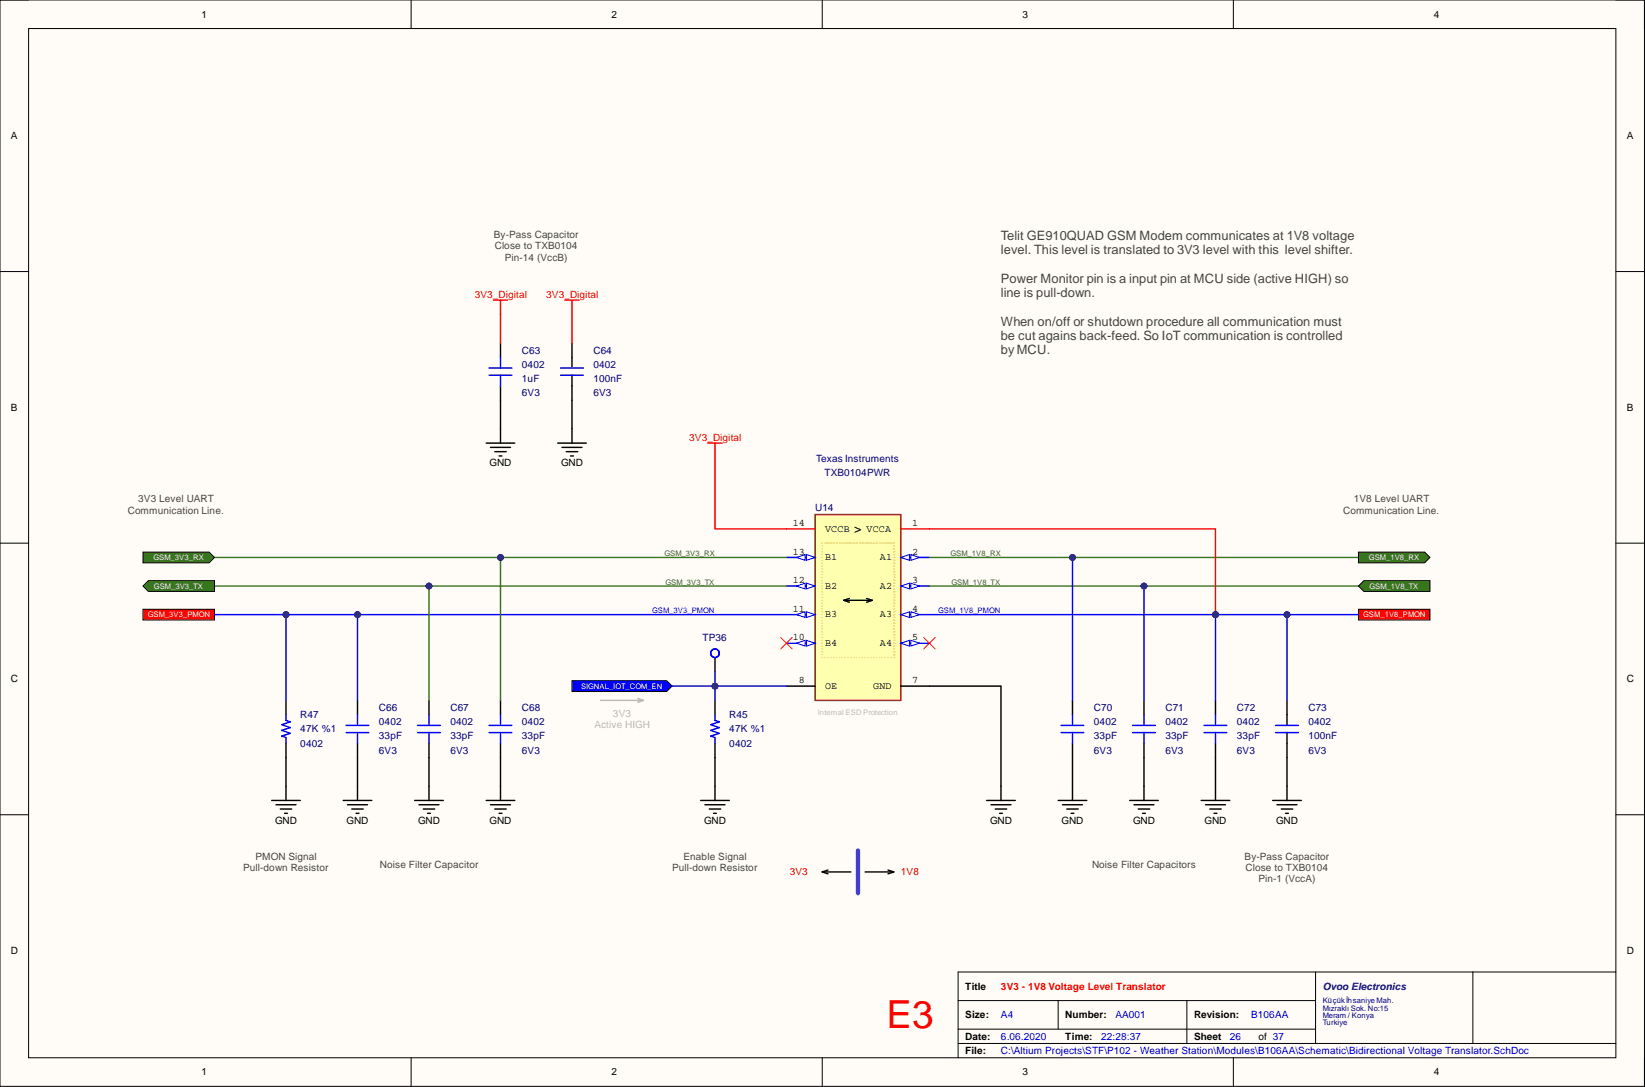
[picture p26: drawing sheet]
<svg xmlns="http://www.w3.org/2000/svg" width="292mm" height="193mm" viewBox="0 0 292 193" stroke-linecap="round" stroke-linejoin="round" font-family="sans-serif">
<defs><g id="words">
<text font-size="6.9" fill="#f00" x="157.4" y="182.5">E3</text>
<g font-size="2.3" fill="#434343">
<text x="177.7" y="42.6">Telit GE910QUAD GSM Modem communicates at 1V8 voltage</text>
<text x="177.7" y="45.2">level. This level is translated to 3V3 level with this level shifter.</text>
<text x="177.7" y="50.2">Power Monitor pin is a input pin at MCU side (active HIGH) so</text>
<text x="177.7" y="52.8">line is pull-down.</text>
<text x="177.7" y="57.9">When on/off or shutdown procedure all communication must</text>
<text x="177.7" y="60.4">be cut agains back-feed. So IoT communication is controlled</text>
<text x="177.7" y="62.9">byMCU.</text>
</g>
<text font-size="2.3" x="151.7" y="94.6">&gt;</text>
<g font-size="1.8">
<text x="35.8" y="3.1">1</text>
<text x="108.6" y="3.1">2</text>
<text x="181.6" y="3.1">3</text>
<text x="254.6" y="3.1">4</text>
<text x="1.9" y="24.7">A</text>
<text x="288.9" y="24.7">A</text>
<text x="1.9" y="72.9">B</text>
<text x="288.9" y="72.9">B</text>
<text x="86.9" y="82.8">GND</text>
<text x="99.6" y="82.8">GND</text>
<text x="140.8" y="93.4">14</text>
<text x="146.5" y="94.4">VCCB</text>
<text x="153.9" y="94.4">VCCA</text>
<text x="162" y="93.4">1</text>
<text x="140.8" y="98.5">13</text>
<text x="146.5" y="99.5">B1</text>
<text x="156.2" y="99.5">A1</text>
<text x="162" y="98.5">2</text>
<text x="140.8" y="103.5">12</text>
<text x="146.5" y="104.5">B2</text>
<text x="156.2" y="104.5">A2</text>
<text x="162" y="103.5">3</text>
<text x="140.8" y="113.7">10</text>
<text x="140.8" y="108.6">11</text>
<text x="146.5" y="109.6">B3</text>
<text x="156.2" y="109.6">A3</text>
<text x="162" y="108.6">4</text>
<text x="162" y="113.7">5</text>
<text x="146.5" y="114.7">B4</text>
<text x="156.2" y="114.7">A4</text>
<text x="1.9" y="121.1">C</text>
<text x="141.9" y="121.3">8</text>
<text x="146.5" y="122.3">OE</text>
<text x="155.1" y="122.3">GND</text>
<text x="162" y="121.3">7</text>
<text x="288.9" y="121.1">C</text>
<text x="48.8" y="146.2">GND</text>
<text x="61.5" y="146.2">GND</text>
<text x="74.2" y="146.2">GND</text>
<text x="86.9" y="146.2">GND</text>
<text x="125" y="146.2">GND</text>
<text x="175.8" y="146.2">GND</text>
<text x="188.5" y="146.2">GND</text>
<text x="201.2" y="146.2">GND</text>
<text x="213.9" y="146.2">GND</text>
<text x="226.6" y="146.2">GND</text>
<text x="1.9" y="169.3">D</text>
<text x="288.9" y="169.3">D</text>
<text x="171.4" y="175.7">Title</text>
<text x="171.4" y="180.8">Size:</text>
<text x="171.4" y="184.6">Date:</text>
<text x="189.2" y="180.8">Number:</text>
<text x="189.2" y="184.6">Time:</text>
<text x="212" y="180.8">Revision:</text>
<text x="212" y="184.6">Sheet</text>
<text x="223.4" y="184.6">of 37</text>
<text x="35.8" y="190.9">1</text>
<text x="108.6" y="190.9">2</text>
<text x="171.4" y="187.1">File:</text>
<text x="181.6" y="190.9">3</text>
<text x="254.6" y="190.9">4</text>
</g>
<g font-size="1.8" fill="#434343">
<text x="87.7" y="42.2">By-Pass Capacitor</text>
<text x="87.9" y="44.2">Close to TXB0104</text>
<text x="89.6" y="46.3">Pin-14 (VccB)</text>
<text x="24.5" y="89.1">3V3 Level UART</text>
<text x="240.4" y="89.1">1V8 Level UART</text>
<text x="22.7" y="91.2">Communication Line.</text>
<text x="238.5" y="91.2">Communication Line.</text>
<text x="43.2" y="154.6">Pull-down Resistor</text>
<text x="45.4" y="152.6">PMON Signal</text>
<text x="67.5" y="154.1">Noise Filter Capacitor</text>
<text x="119.3" y="154.6">Pull-down Resistor</text>
<text x="121.4" y="152.6">Enable Signal</text>
<text x="193.9" y="154.1">Noise Filter Capacitors</text>
<text x="221" y="152.6">By-Pass Capacitor</text>
<text x="221.2" y="154.6">Close to TXB0104</text>
<text x="223.4" y="156.7">Pin-1 (VccA)</text>
</g>
<g font-size="1.8" fill="#f00">
<text x="84.3" y="52.9">3V3_Digital</text>
<text x="97" y="52.9">3V3_Digital</text>
<text x="122.4" y="78.2">3V3_Digital</text>
<text x="140.2" y="155.4">3V3</text>
<text x="160" y="155.4">1V8</text>
<text x="177.7" y="175.7">3V3 - 1V8 Voltage Level Translator</text>
</g>
<g font-size="1.8" fill="#000080">
<text x="92.7" y="65.3">0402</text>
<text x="92.7" y="62.8">C63</text>
<text x="105.4" y="65.3">0402</text>
<text x="105.4" y="62.8">C64</text>
<text x="92.7" y="67.8">1uF</text>
<text x="92.7" y="70.4">6V3</text>
<text x="105.4" y="67.8">100nF</text>
<text x="105.4" y="70.4">6V3</text>
<text x="144.9" y="82">Texas Instruments</text>
<text x="146.4" y="84.6">TXB0104PWR</text>
<text x="144.7" y="90.7">U14</text>
<text x="124.8" y="113.8">TP36</text>
<text x="53.3" y="130">47K %1</text>
<text x="53.3" y="127.5">R47</text>
<text x="67.3" y="128.7">0402</text>
<text x="67.3" y="131.3">33pF</text>
<text x="67.3" y="126.2">C66</text>
<text x="80" y="128.7">0402</text>
<text x="80" y="131.3">33pF</text>
<text x="80" y="126.2">C67</text>
<text x="92.7" y="128.7">0402</text>
<text x="92.7" y="131.3">33pF</text>
<text x="92.7" y="126.2">C68</text>
<text x="129.5" y="130">47K %1</text>
<text x="129.5" y="127.5">R45</text>
<text x="194.2" y="128.7">0402</text>
<text x="194.2" y="131.3">33pF</text>
<text x="194.2" y="126.2">C70</text>
<text x="206.9" y="128.7">0402</text>
<text x="206.9" y="131.3">33pF</text>
<text x="206.9" y="126.2">C71</text>
<text x="219.6" y="128.7">0402</text>
<text x="219.6" y="131.3">33pF</text>
<text x="219.6" y="126.2">C72</text>
<text x="232.3" y="128.7">0402</text>
<text x="232.3" y="131.3">100nF</text>
<text x="232.3" y="126.2">C73</text>
<text x="53.3" y="132.5">0402</text>
<text x="67.3" y="133.8">6V3</text>
<text x="80" y="133.8">6V3</text>
<text x="92.7" y="133.8">6V3</text>
<text x="129.5" y="132.5">0402</text>
<text x="194.2" y="133.8">6V3</text>
<text x="206.9" y="133.8">6V3</text>
<text x="219.6" y="133.8">6V3</text>
<text x="232.3" y="133.8">6V3</text>
<text x="234.9" y="175.7">Ovoo Electronics</text>
</g>
<g font-size="1.8" fill="#b7b7b7">
<text x="105.5" y="129.2">Active HIGH</text>
<text x="108.8" y="127.2">3V3</text>
</g>
<g font-size="1.8" fill="#00f">
<text x="177.7" y="184.6">6.06.2020</text>
<text x="177.7" y="180.8">A4</text>
<text x="195.5" y="184.6">22:28:37</text>
<text x="198.1" y="180.8">AA001</text>
<text x="218.4" y="184.6">26</text>
<text x="222.2" y="180.8">B106AA</text>
<text x="177.7" y="187.1">C:\Altium Projects\STF\P102 - Weather Station\Modules\B106AA\Schematic\Bidirectional Voltage Translator.SchDoc</text>
</g>
<g font-size="1.4" fill="#fff">
<text x="27.3" y="99.5">GSM_3V3_RX</text>
<text x="243.1" y="99.5">GSM_1V8_RX</text>
<text x="27.3" y="104.5">GSM_3V3_TX</text>
<text x="243.2" y="104.5">GSM_1V8_TX</text>
<text x="26.2" y="109.6">GSM_3V3_PMON</text>
<text x="242.1" y="109.6">GSM_1V8_PMON</text>
<text x="103.2" y="122.3">SIGNAL_IOT_COM_EN</text>
</g>
<g font-size="1.4" fill="#38761d">
<text x="118" y="98.7">GSM_3V3_RX</text>
<text x="168.8" y="98.7">GSM_1V8_RX</text>
<text x="118.2" y="103.8">GSM_3V3_TX</text>
<text x="168.9" y="103.8">GSM_1V8_TX</text>
</g>
<g font-size="1.4" fill="#00f">
<text x="115.8" y="108.9">GSM_3V3_PMON</text>
<text x="166.6" y="108.9">GSM_1V8_PMON</text>
</g>
<text font-size="1.4" fill="#b7b7b7" x="145.2" y="126.9">Internal ESD Protection</text>
<g font-size="1.4" fill="#000080">
<text x="234.9" y="178.1">Küçükİhsaniye Mah.</text>
<text x="234.9" y="179.4">Mızraklı Sok. No:15</text>
<text x="234.9" y="180.7">Meram / Konya</text>
<text x="234.9" y="181.9">Turkiye</text>
</g>
</g></defs>
<path d="M0 0h292v192.9h-292z" fill-rule="evenodd" fill="#fffcf8"/>
<path d="M0 0h292v192.9h-292z" fill="none" stroke="#000" stroke-width=".18"/>
<path d="M5.1 5.1h281.8v182.7h-281.8z" fill-rule="evenodd" fill="#fffcf8"/>
<g fill="none" stroke="#000" stroke-width=".18">
<path d="M0 0h5.1M73 0v5.1M146 0v5.1M219 0v5.1M286.9 0h5.1v5.1M5.1 5.1h281.8v182.7h-281.8zM0 48.2h5.1M286.9 48.2h5.1M0 96.4h5.1M286.9 96.4h5.1M0 144.6h5.1M286.9 144.6h5.1"/>
<path d="M170.1 177.6h63.5M187.9 177.6v5.1M210.8 177.6v7.6M233.6 172.6v12.6M261.5 172.6v12.6M286.9 172.6h-116.8v15.2M73 187.8v5.1M146 187.8v5.1M170.1 185.2h116.8M170.1 182.7h63.5M219 187.8v5.1M292 187.8v5.1"/>
</g>
<g fill="none" stroke="#000" stroke-width=".25">
<path d="M86.3 78.7h5.1M87.1 79.4h3.5M88.9 60.9v2.5M88.9 68.5v2.5M88.9 76.1v2.6M99 78.7h5.1M99.8 79.4h3.5M101.6 60.9v4.4M101.6 66.6v4.4M101.6 76.1v2.6M87.9 80.2h2M88.6 80.9h.5"/>
<path d="M100.6 80.2h2M101.3 80.9h.5M50.8 124.3v2.6M50.8 132v2.5M50.8 139.6v2.5M63.5 124.3v2.6M63.5 132v2.5M63.5 139.6v2.5M76.2 124.3v2.6M76.2 132v2.5M76.2 139.6v2.5M88.9 124.3v2.6"/>
<path d="M88.9 132v2.5M88.9 139.6v2.5M177.7 139.6v2.5M190.4 124.3v2.6M190.4 132v2.5M190.4 139.6v2.5M203.1 124.3v2.6M203.1 132v2.5M203.1 139.6v2.5M215.8 124.3v2.6M215.8 132v2.5M215.8 139.6v2.5"/>
<path d="M228.5 124.3v4.5M228.5 130v4.5M228.5 139.6v2.5M48.2 142.1h5.1M49 142.9h3.6M49.8 143.6h2M50.5 144.4h.5M60.9 142.1h5.1M61.7 142.9h3.6M62.5 143.6h2M63.2 144.4h.5M73.6 142.1h5.1"/>
<path d="M74.4 142.9h3.6M75.2 143.6h2M75.9 144.4h.5M86.3 142.1h5.1M87.1 142.9h3.5M87.9 143.6h2M88.6 144.4h.5M146 154.8h5.1M146 154.8l1 .3M147 154.5l-1 .3M153.6 154.8h5.1M157.7 154.5l1 .3"/>
<path d="M158.7 154.8l-1 .3M175.2 142.1h5.1M176 142.9h3.5M176.7 143.6h2.1M177.5 144.4h.5M187.9 142.1h5.1M188.7 142.9h3.5M189.4 143.6h2.1M190.2 144.4h.5M200.6 142.1h5.1M201.4 142.9h3.5M202.1 143.6h2"/>
<path d="M202.9 144.4h.5M213.3 142.1h5.1M214.1 142.9h3.5M214.8 143.6h2M215.6 144.4h.5M226 142.1h5.1M226.7 142.9h3.6M227.5 143.6h2M228.3 144.4h.5"/>
</g>
<path d="M152.4 151v7.6" fill="none" stroke="#90f" stroke-width=".76"/>
<g fill="none" stroke="#00f" stroke-width=".25">
<path d="M86.8 65.3h4.1M86.8 66.6h4.1M88.9 63.4v1.9M88.9 66.6v1.9M99.5 65.3h4.1M99.5 66.6h4.1M50.8 126.9v1l.7 .2-1.5 .6 1.5 .5-1.5 .5 1.5 .5-1.5 .5 .8 .2v1.1M61.4 128.8h4.1M61.4 130h4.1M63.5 126.9v1.9M63.5 130v2M74.1 128.8h4.1"/>
<path d="M74.1 130h4.1M76.2 126.9v1.9M76.2 130v2M86.8 128.8h4.1M86.8 130h4.1M88.9 126.9v1.9M88.9 130v2M188.4 128.8h4.1M188.4 130h4.1M190.4 126.9v1.9M190.4 130v2M201.1 128.8h4.1"/>
<path d="M201.1 130h4.1M203.1 126.9v1.9M203.1 130v2M213.8 128.8h4.1M213.8 130h4.1M215.8 126.9v1.9M215.8 130v2M226.5 128.8h4.1M226.5 130h4.1"/>
</g>
<path d="M87.6 53.3h2.5M88.9 53.3v2.5M100.3 53.3h2.5M101.6 53.3v2.5M125.7 78.7h2.5M127 78.7v2.5" fill="none" stroke="#f00" stroke-width=".25"/>
<path d="M144.7 91.3h15.3v33h-15.3z" fill-rule="evenodd" fill="#ffffb0"/>
<path d="M144.7 91.3h15.3v33h-15.3z" fill="none" stroke="#800000" stroke-width=".25"/>
<path d="M160 93.9h5" fill="none" stroke="#f00" stroke-width=".25"/>
<path d="M160 99h5" fill="none" stroke="#00f" stroke-width=".25"/>
<path d="M160 99l1.5-.5v1z" fill="#f8fcff"/>
<path d="M160 99l1.5-.5v1z" fill="none" stroke="#00f" stroke-width=".18"/>
<path d="M161.7 98.5l1.6 .5-1.6 .5z" fill="#f8fcff"/>
<path d="M161.7 98.5l1.6 .5-1.6 .5z" fill="none" stroke="#00f" stroke-width=".18"/>
<path d="M160 104h5" fill="none" stroke="#00f" stroke-width=".25"/>
<path d="M160 104l1.5-.5v1z" fill="#f8fcff"/>
<path d="M160 104l1.5-.5v1z" fill="none" stroke="#00f" stroke-width=".18"/>
<path d="M161.7 103.5l1.6 .5-1.6 .5z" fill="#f8fcff"/>
<path d="M161.7 103.5l1.6 .5-1.6 .5z" fill="none" stroke="#00f" stroke-width=".18"/>
<path d="M160 109.1h5" fill="none" stroke="#00f" stroke-width=".25"/>
<path d="M160 109.1l1.5-.5v1z" fill="#f8fcff"/>
<path d="M160 109.1l1.5-.5v1z" fill="none" stroke="#00f" stroke-width=".18"/>
<path d="M161.7 108.6l1.6 .5-1.6 .5z" fill="#f8fcff"/>
<path d="M161.7 108.6l1.6 .5-1.6 .5z" fill="none" stroke="#00f" stroke-width=".18"/>
<path d="M160 114.2h5" fill="none" stroke="#00f" stroke-width=".25"/>
<path d="M160 114.2l1.5-.5v1z" fill="#f8fcff"/>
<path d="M160 114.2l1.5-.5v1z" fill="none" stroke="#00f" stroke-width=".18"/>
<path d="M161.7 113.7l1.6 .5-1.6 .5z" fill="#f8fcff"/>
<path d="M161.7 113.7l1.6 .5-1.6 .5z" fill="none" stroke="#00f" stroke-width=".18"/>
<path d="M160 121.8h5" fill="none" stroke="#000" stroke-width=".25"/>
<path d="M139.7 114.2h5" fill="none" stroke="#00f" stroke-width=".25"/>
<path d="M143.2 113.7l1.5 .5-1.5 .5z" fill="#f8fcff"/>
<path d="M143.2 113.7l1.5 .5-1.5 .5z" fill="none" stroke="#00f" stroke-width=".18"/>
<path d="M141.4 114.2l1.6-.5v1z" fill="#f8fcff"/>
<path d="M141.4 114.2l1.6-.5v1z" fill="none" stroke="#00f" stroke-width=".18"/>
<path d="M139.7 109.1h5" fill="none" stroke="#00f" stroke-width=".25"/>
<path d="M143.2 108.6l1.5 .5-1.5 .5z" fill="#f8fcff"/>
<path d="M143.2 108.6l1.5 .5-1.5 .5z" fill="none" stroke="#00f" stroke-width=".18"/>
<path d="M141.4 109.1l1.6-.5v1z" fill="#f8fcff"/>
<path d="M141.4 109.1l1.6-.5v1z" fill="none" stroke="#00f" stroke-width=".18"/>
<path d="M139.7 104h5" fill="none" stroke="#00f" stroke-width=".25"/>
<path d="M143.2 103.5l1.5 .5-1.5 .5z" fill="#f8fcff"/>
<path d="M143.2 103.5l1.5 .5-1.5 .5z" fill="none" stroke="#00f" stroke-width=".18"/>
<path d="M141.4 104l1.6-.5v1z" fill="#f8fcff"/>
<path d="M141.4 104l1.6-.5v1z" fill="none" stroke="#00f" stroke-width=".18"/>
<path d="M139.7 99h5" fill="none" stroke="#00f" stroke-width=".25"/>
<path d="M143.2 98.5l1.5 .5-1.5 .5z" fill="#f8fcff"/>
<path d="M143.2 98.5l1.5 .5-1.5 .5z" fill="none" stroke="#00f" stroke-width=".18"/>
<path d="M141.4 99l1.6-.5v1z" fill="#f8fcff"/>
<path d="M141.4 99l1.6-.5v1z" fill="none" stroke="#00f" stroke-width=".18"/>
<path d="M149.8 106.6h5.1M149.8 106.6l1 .3M150.8 106.2l-1 .4M153.9 106.2l1 .4M154.9 106.6l-1 .3M139.7 121.8h5" fill="none" stroke="#000" stroke-width=".25"/>
<path d="M139.7 93.9h5" fill="none" stroke="#f00" stroke-width=".25"/>
<g fill="none" stroke="#f1c232" stroke-width=".25">
<path d="M146 96.4h.1M146 96.9h.1M146 97.4h.1M146 97.9v.1M146 98.5h.1M146 99h.1M146 99.5h.1M146 100h.1M146.5 96.4h.1M147 96.4h.1M147.5 96.4h.1M148 96.4h.1"/>
<path d="M148.5 96.4h.1M149 96.4h.1M149.6 96.4h.1M150.1 96.4h.1M150.6 96.4h.1M151.1 96.4h.1M151.6 96.4h.1M152.1 96.4h.1M152.6 96.4h.1M153.1 96.4h.1M153.6 96.4h.1M154.1 96.4h.1"/>
<path d="M154.6 96.4h.1M155.1 96.4h.1M155.7 96.4h.1M156.2 96.4h.1M156.7 96.4h.1M157.2 96.4h.1M157.7 96.4h.1M158.2 96.4h.1M158.7 100h.1M158.7 99.5h.1M158.7 99h.1M158.7 98.5h.1"/>
<path d="M158.7 97.9h.1M158.7 97.4h.1M158.7 96.9h.1M158.7 96.4h.1M146 100.5h.1M146 101h.1M146 101.5h.1M146 102h.1M146 102.5h.1M146 103h.1M146 103.5h.1M146 104h.1"/>
<path d="M146 104.5h.1M146 105.1h.1M146 105.6h.1M146 106.1h.1M146 106.6h.1M146 107.1h.1M146 107.6h.1M146 108.1h.1M146 108.6h.1M146 109.1h.1M146 109.6h.1M146 110.1h.1"/>
<path d="M146 110.6h.1M146 111.1h.1M146 111.6v.1M146 112.2h.1M146 112.7h.1M146 113.2h.1M146 113.7h.1M146 114.2h.1M146 114.7h.1M146 115.2h.1M146 115.7h.1M146 116.2h.1"/>
<path d="M146 116.7h.1M146.5 116.7h.1M147 116.7h.1M147.5 116.7h.1M148 116.7h.1M148.5 116.7h.1M149 116.7h.1M149.6 116.7h.1M150.1 116.7h.1M150.6 116.7h.1M151.1 116.7h.1M151.6 116.7h.1"/>
<path d="M152.1 116.7h.1M152.6 116.7h.1M153.1 116.7h.1M153.6 116.7h.1M154.1 116.7h.1M154.6 116.7h.1M155.1 116.7h.1M155.7 116.7h.1M156.2 116.7h.1M156.7 116.7h.1M157.2 116.7h.1M157.7 116.7h.1"/>
<path d="M158.2 116.7h.1M158.7 116.7h.1M158.7 116.2h.1M158.7 115.7h.1M158.7 115.2h.1M158.7 114.7h.1M158.7 114.2h.1M158.7 113.7h.1M158.7 113.2h.1M158.7 112.7h.1M158.7 112.2h.1M158.7 111.6h.1"/>
<path d="M158.7 111.1h.1M158.7 110.6h.1M158.7 110.1h.1M158.7 109.6h.1M158.7 109.1h.1M158.7 108.6h.1M158.7 108.1h.1M158.7 107.6h.1M158.7 107.1h.1M158.7 106.6h.1M158.7 106.1h.1M158.7 105.6h.1"/>
<path d="M158.7 105.1h.1M158.7 104.5h.1M158.7 104h.1M158.7 103.5h.1M158.7 103h.1M158.7 102.5h.1M158.7 102h.1M158.7 101.5h.1M158.7 101h.1M158.7 100.5h.1"/>
</g>
<path d="M138.6 113.2l2.1 2M140.7 113.2l-2.1 2M164 113.2l2.1 2M166.1 113.2l-2.1 2" fill="none" stroke="#f00" stroke-width=".18"/>
<path d="M241.2 108.2h12.7v1.9h-12.7z" fill-rule="evenodd" fill="#f00"/>
<path d="M241.2 108.2h12.7v1.9h-12.7z" fill="none" stroke="#000" stroke-width=".18"/>
<path d="M25.4 108.2h12.7v1.9h-12.7z" fill-rule="evenodd" fill="#f00"/>
<path d="M25.4 108.2h12.7v1.9h-12.7z" fill="none" stroke="#000" stroke-width=".18"/>
<path d="M101.6 120.8h16.8l.9 1-.9 1h-16.8z" fill-rule="evenodd" fill="#00f"/>
<path d="M101.6 120.8h16.8l.9 1-.9 1h-16.8z" fill="none" stroke="#000" stroke-width=".18"/>
<path d="M127 116.7v2.6M127 124.3v2.6M127 132v2.5M127 139.6v2.5M228.5 134.5v5.1M124.4 142.1h5.1M125.2 142.9h3.5M125.9 143.6h2.1M126.7 144.4h.5" fill="none" stroke="#000" stroke-width=".25"/>
<g fill="none" stroke="#00f" stroke-width=".25">
<path d="M38.1 109.1h25.4M127 126.9v1l.7 .2-1.5 .6 1.5 .5-1.5 .5 1.5 .5-1.5 .5 .8 .2v1.1"/>
<circle cx="127" cy="116" r=".76"/>
</g>
<path d="M106.6 124.3h7.7M113.2 124l1.1 .3M114.3 124.3l-1.1 .4" fill="none" stroke="#b7b7b7" stroke-width=".25"/>
<circle cx="50.8" cy="109.1" r=".51" fill="#000080"/>
<circle cx="50.8" cy="109.1" r=".51" fill="none" stroke="#000080" stroke-width=".18"/>
<circle cx="63.5" cy="109.1" r=".51" fill="#000080"/>
<circle cx="63.5" cy="109.1" r=".51" fill="none" stroke="#000080" stroke-width=".18"/>
<path d="M38.1 104h101.6" fill="none" stroke="#38761d" stroke-width=".25"/>
<circle cx="76.2" cy="104" r=".51" fill="#000080"/>
<circle cx="76.2" cy="104" r=".51" fill="none" stroke="#000080" stroke-width=".18"/>
<path d="M38.1 99h101.6" fill="none" stroke="#38761d" stroke-width=".25"/>
<circle cx="88.9" cy="99" r=".51" fill="#000080"/>
<circle cx="88.9" cy="99" r=".51" fill="none" stroke="#000080" stroke-width=".18"/>
<path d="M139.7 109.1h-76.2v15.2" fill="none" stroke="#00f" stroke-width=".25"/>
<circle cx="63.5" cy="109.1" r=".51" fill="#000080"/>
<circle cx="63.5" cy="109.1" r=".51" fill="none" stroke="#000080" stroke-width=".18"/>
<path d="M119.3 121.8h20.4" fill="none" stroke="#00f" stroke-width=".25"/>
<circle cx="127" cy="121.8" r=".51" fill="#000080"/>
<circle cx="127" cy="121.8" r=".51" fill="none" stroke="#000080" stroke-width=".18"/>
<path d="M127 81.2v12.7h12.7" fill="none" stroke="#f00" stroke-width=".25"/>
<path d="M165 121.8h12.7v17.8" fill="none" stroke="#000" stroke-width=".25"/>
<path d="M165 109.1h76.2" fill="none" stroke="#00f" stroke-width=".25"/>
<circle cx="215.8" cy="109.1" r=".51" fill="#000080"/>
<circle cx="215.8" cy="109.1" r=".51" fill="none" stroke="#000080" stroke-width=".18"/>
<circle cx="228.5" cy="109.1" r=".51" fill="#000080"/>
<circle cx="228.5" cy="109.1" r=".51" fill="none" stroke="#000080" stroke-width=".18"/>
<path d="M165 104h76.2" fill="none" stroke="#38761d" stroke-width=".25"/>
<circle cx="203.1" cy="104" r=".51" fill="#000080"/>
<circle cx="203.1" cy="104" r=".51" fill="none" stroke="#000080" stroke-width=".18"/>
<path d="M165 99h76.2" fill="none" stroke="#38761d" stroke-width=".25"/>
<circle cx="190.4" cy="99" r=".51" fill="#000080"/>
<circle cx="190.4" cy="99" r=".51" fill="none" stroke="#000080" stroke-width=".18"/>
<path d="M165 93.9h50.8v15.2" fill="none" stroke="#f00" stroke-width=".25"/>
<circle cx="215.8" cy="109.1" r=".51" fill="#000080"/>
<circle cx="215.8" cy="109.1" r=".51" fill="none" stroke="#000080" stroke-width=".18"/>
<path d="M50.8 134.5v5.1" fill="none" stroke="#000" stroke-width=".25"/>
<path d="M50.8 109.1v15.2" fill="none" stroke="#00f" stroke-width=".25"/>
<circle cx="50.8" cy="109.1" r=".51" fill="#000080"/>
<circle cx="50.8" cy="109.1" r=".51" fill="none" stroke="#000080" stroke-width=".18"/>
<path d="M63.5 134.5v5.1M76.2 134.5v5.1" fill="none" stroke="#000" stroke-width=".25"/>
<path d="M76.2 104v20.3" fill="none" stroke="#38761d" stroke-width=".25"/>
<circle cx="76.2" cy="104" r=".51" fill="#000080"/>
<circle cx="76.2" cy="104" r=".51" fill="none" stroke="#000080" stroke-width=".18"/>
<path d="M88.9 134.5v5.1" fill="none" stroke="#000" stroke-width=".25"/>
<path d="M88.9 99v25.3" fill="none" stroke="#38761d" stroke-width=".25"/>
<circle cx="88.9" cy="99" r=".51" fill="#000080"/>
<circle cx="88.9" cy="99" r=".51" fill="none" stroke="#000080" stroke-width=".18"/>
<path d="M88.9 71v5.1M101.6 71v5.1M127 134.5v5.1" fill="none" stroke="#000" stroke-width=".25"/>
<path d="M88.9 55.8v5.1M101.6 55.8v5.1" fill="none" stroke="#f00" stroke-width=".25"/>
<path d="M127 121.8v2.5" fill="none" stroke="#00f" stroke-width=".25"/>
<circle cx="127" cy="121.8" r=".51" fill="#000080"/>
<circle cx="127" cy="121.8" r=".51" fill="none" stroke="#000080" stroke-width=".18"/>
<path d="M127 119.3v2.5" fill="none" stroke="#00f" stroke-width=".25"/>
<circle cx="127" cy="121.8" r=".51" fill="#000080"/>
<circle cx="127" cy="121.8" r=".51" fill="none" stroke="#000080" stroke-width=".18"/>
<path d="M190.4 134.5v5.1" fill="none" stroke="#000" stroke-width=".25"/>
<path d="M190.4 99v25.3" fill="none" stroke="#00f" stroke-width=".25"/>
<circle cx="190.4" cy="99" r=".51" fill="#000080"/>
<circle cx="190.4" cy="99" r=".51" fill="none" stroke="#000080" stroke-width=".18"/>
<path d="M203.1 134.5v5.1" fill="none" stroke="#000" stroke-width=".25"/>
<path d="M203.1 104v20.3" fill="none" stroke="#00f" stroke-width=".25"/>
<circle cx="203.1" cy="104" r=".51" fill="#000080"/>
<circle cx="203.1" cy="104" r=".51" fill="none" stroke="#000080" stroke-width=".18"/>
<path d="M215.8 134.5v5.1" fill="none" stroke="#000" stroke-width=".25"/>
<path d="M215.8 109.1v15.2" fill="none" stroke="#00f" stroke-width=".25"/>
<circle cx="215.8" cy="109.1" r=".51" fill="#000080"/>
<circle cx="215.8" cy="109.1" r=".51" fill="none" stroke="#000080" stroke-width=".18"/>
<path d="M228.5 109.1v15.2" fill="none" stroke="#00f" stroke-width=".25"/>
<circle cx="228.5" cy="109.1" r=".51" fill="#000080"/>
<circle cx="228.5" cy="109.1" r=".51" fill="none" stroke="#000080" stroke-width=".18"/>
<path d="M25.4 104l.9-.9h11.8v1.9h-11.8z" fill-rule="evenodd" fill="#38761d"/>
<path d="M25.4 104l.9-.9h11.8v1.9h-11.8z" fill="none" stroke="#000" stroke-width=".18"/>
<path d="M25.4 98h11.7l1 1-1 .9h-11.7z" fill-rule="evenodd" fill="#38761d"/>
<path d="M25.4 98h11.7l1 1-1 .9h-11.7z" fill="none" stroke="#000" stroke-width=".18"/>
<path d="M241.2 104l1-.9h11.7v1.9h-11.7z" fill-rule="evenodd" fill="#38761d"/>
<path d="M241.2 104l1-.9h11.7v1.9h-11.7z" fill="none" stroke="#000" stroke-width=".18"/>
<path d="M241.2 98h11.8l.9 1-.9 .9h-11.8z" fill-rule="evenodd" fill="#38761d"/>
<path d="M241.2 98h11.8l.9 1-.9 .9h-11.8z" fill="none" stroke="#000" stroke-width=".18"/>
<use href="#words"/>
</svg>
